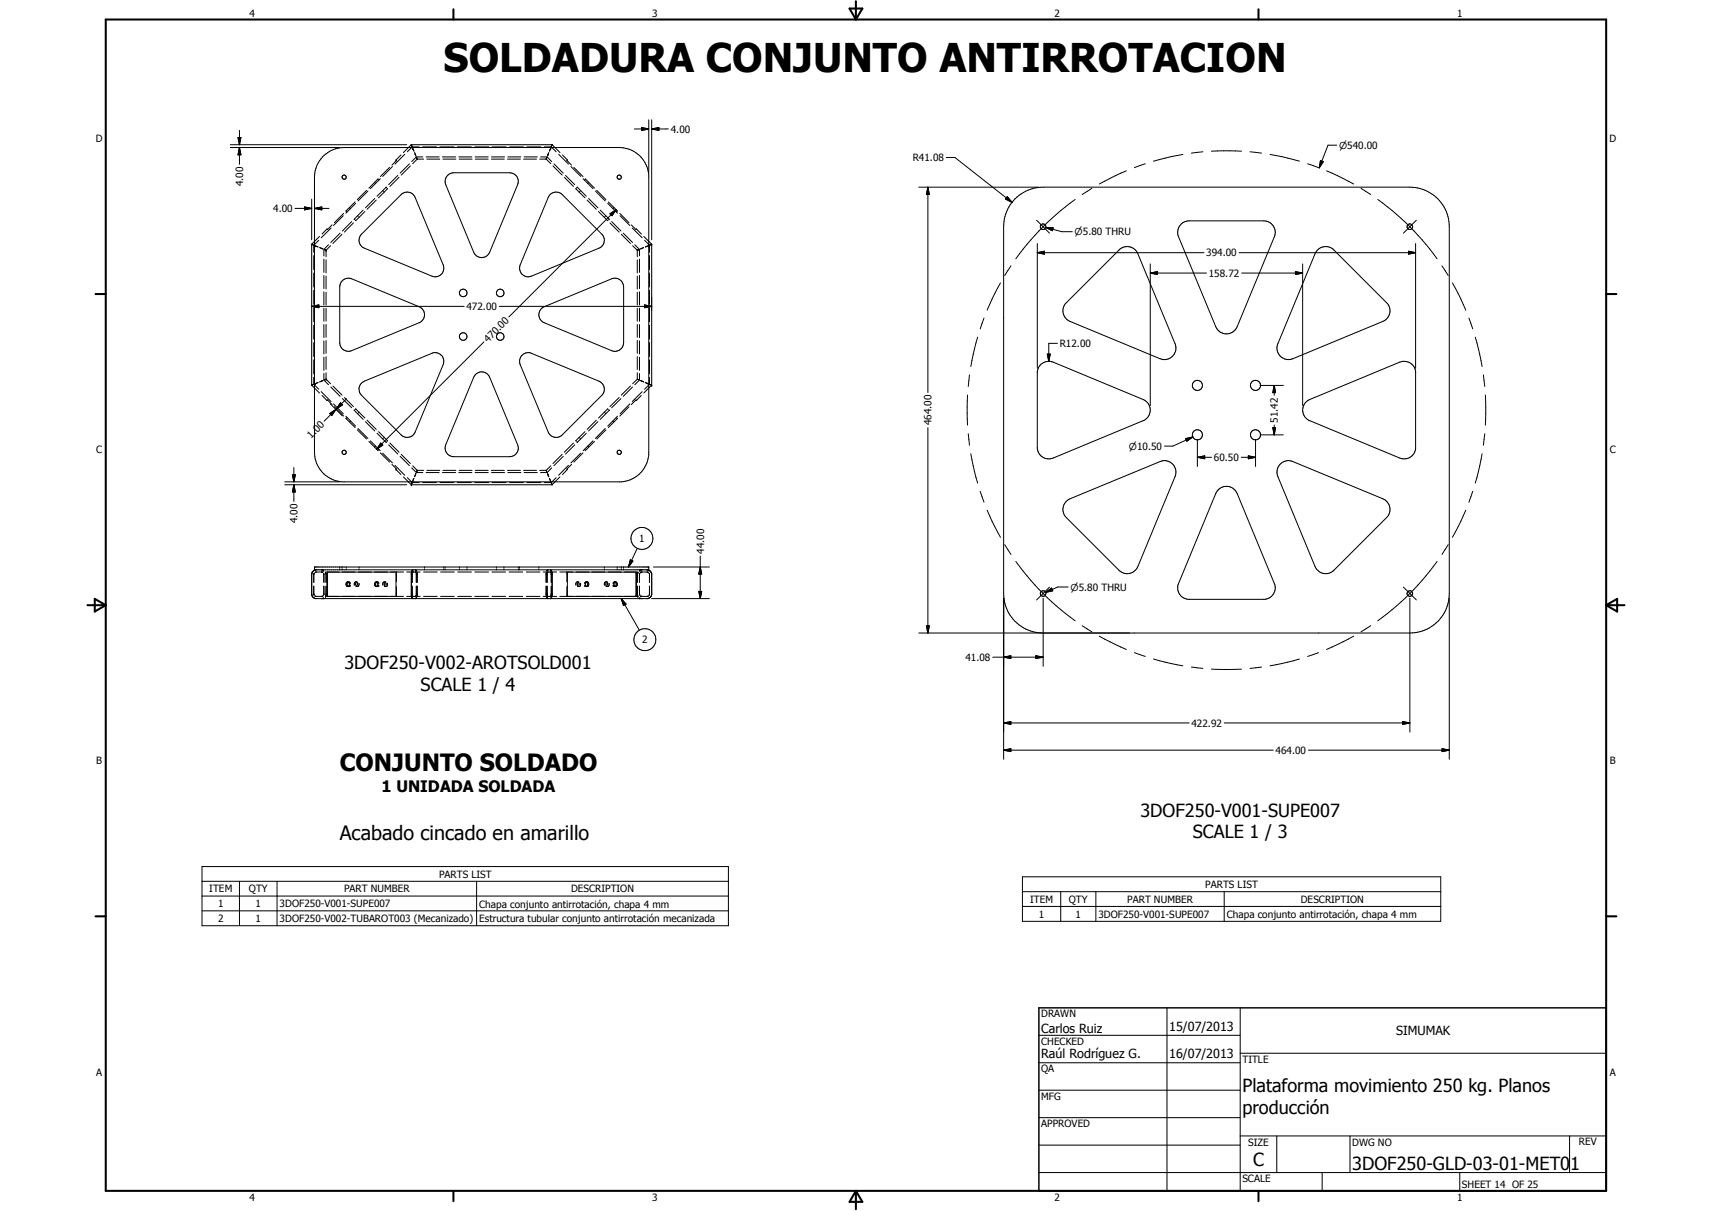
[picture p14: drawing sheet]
<svg xmlns="http://www.w3.org/2000/svg" width="594mm" height="420mm" viewBox="0 0 594 420" stroke-linecap="round" stroke-linejoin="round" font-family="sans-serif">
<defs><g id="words">
<text font-size="13.7" x="153.9" y="24.8">SOLDADURA CONJUNTO ANTIRROTACION</text>
<text font-size="8.2" x="117.9" y="267.5">CONJUNTO SOLDADO</text>
<text font-size="6.9" x="117.9" y="291.3">Acabado cincado en amarillo</text>
<g font-size="6.3">
<text x="119.5" y="232.1">3DOF250-V002-AROTSOLD001</text>
<text x="146" y="239.6">SCALE 1 / 4</text>
<text x="395.7" y="283.4">3DOF250-V001-SUPE007</text>
<text x="413.9" y="290.9">SCALE 1 / 3</text>
<text x="431.1" y="378.8">Plataforma movimiento 250 kg. Planos</text>
<text x="431.1" y="386.4">producción</text>
<text x="434.8" y="404.7">C</text>
<text x="469.2" y="406">3DOF250-GLD-03-01-MET01</text>
</g>
<text font-size="5.5" x="132.4" y="274.9">1 UNIDADA SOLDADA</text>
<g font-size="4.4">
<text x="361.3" y="358.4">Carlos Ruiz</text>
<text x="405.7" y="357.7">15/07/2013</text>
<text x="484.5" y="359.1">SIMUMAK</text>
<text x="361.3" y="367.1">Raúl Rodríguez G.</text>
<text x="405.7" y="367.2">16/07/2013</text>
</g>
<g font-size="3.5">
<text x="86.6" y="5.8">4</text>
<text x="226.3" y="5.8">3</text>
<text x="365.9" y="5.8">2</text>
<text x="505.6" y="5.8">1</text>
<text x="232.8" y="46.1">4.00</text>
<text x="33.3" y="49.4">D</text>
<text x="558.5" y="49.4">D</text>
<text x="316.7" y="56">R41.08</text>
<text x="84.4" y="64.6" transform="rotate(-90 84.4 64.6)">4.00</text>
<text x="94.8" y="73.6">4.00</text>
<text x="418.6" y="89">394.00</text>
<text x="419.5" y="96.1">158.72</text>
<text x="161.9" y="107.6">472.00</text>
<text x="169.5" y="119" transform="rotate(-45 169.5 119)">470.00</text>
<text x="367.7" y="120.4">R12.00</text>
<text x="323.2" y="147.6" transform="rotate(-90 323.2 147.6)">464.00</text>
<text x="443.4" y="146.6" transform="rotate(-90 443.4 146.6)">51.42</text>
<text x="108" y="152.4" transform="rotate(-45 108 152.4)">1.00</text>
<text x="33.4" y="157.3">C</text>
<text x="421.3" y="159.9">60.50</text>
<text x="558.6" y="157.3">C</text>
<text x="103.2" y="181.6" transform="rotate(-90 103.2 181.6)">4.00</text>
<text x="221.8" y="188.1">1</text>
<text x="244.3" y="192.2" transform="rotate(-90 244.3 192.2)">44.00</text>
<text x="222.8" y="223.2">2</text>
<text x="335" y="229.3">41.08</text>
<text x="413.5" y="252.1">422.92</text>
<text x="442.6" y="261.5">464.00</text>
<text x="33.4" y="265.2">B</text>
<text x="558.6" y="265.2">B</text>
<text x="152.4" y="304.5">PARTS LIST</text>
<text x="72.6" y="309.6">ITEM</text>
<text x="86.4" y="309.6">QTY</text>
<text x="119.4" y="309.6">PART NUMBER</text>
<text x="198.2" y="309.6">DESCRIPTION</text>
<text x="418.2" y="308.1">PARTS LIST</text>
<text x="75.7" y="314.7">1</text>
<text x="88.7" y="314.7">1</text>
<text x="97" y="314.8">3DOF250-V001-SUPE007</text>
<text x="166.3" y="314.9">Chapa conjunto antirrotación, chapa 4 mm</text>
<text x="357.5" y="313.2">ITEM</text>
<text x="370.9" y="313.2">QTY</text>
<text x="391.1" y="313.2">PART NUMBER</text>
<text x="451.4" y="313.2">DESCRIPTION</text>
<text x="75.7" y="319.9">2</text>
<text x="88.7" y="319.9">1</text>
<text x="97" y="320">3DOF250-V002-TUBAROT003 (Mecanizado)</text>
<text x="166.3" y="320">Estructura tubular conjunto antirrotación mecanizada</text>
<text x="360.5" y="318.3">1</text>
<text x="373.2" y="318.3">1</text>
<text x="381.2" y="318.3">3DOF250-V001-SUPE007</text>
<text x="425.7" y="318.5">Chapa conjunto antirrotación, chapa 4 mm</text>
<text x="361.3" y="353">DRAWN</text>
<text x="361.3" y="362.5">CHECKED</text>
<text x="431.1" y="368.7">TITLE</text>
<text x="33.4" y="373.2">A</text>
<text x="361.3" y="372.1">QA</text>
<text x="558.6" y="373.2">A</text>
<text x="361.3" y="381.6">MFG</text>
<text x="361.3" y="391.1">APPROVED</text>
<text x="433.1" y="397.5">SIZE</text>
<text x="469.2" y="397.5">DWG NO</text>
<text x="547.9" y="397.4">REV</text>
<text x="431.1" y="410.2">SCALE</text>
<text x="507.3" y="412.3">SHEET 14 OF 25</text>
<text x="86.6" y="416.7">4</text>
<text x="226.3" y="416.7">3</text>
<text x="365.9" y="416.7">2</text>
<text x="505.6" y="416.7">1</text>
</g>
<g font-size="3.3">
<text x="464.7" y="51.6">n540.00</text>
<text x="372.9" y="81.7">n5.80 THRU</text>
<text x="391.7" y="156">n10.50</text>
<text x="371.5" y="204.9">n5.80 THRU</text>
</g>
</g></defs>
<g fill="none" stroke="#000" stroke-width=".35">
<path d="M79.9 51.2h37.9M79.9 50.2h61.2M82.6 47.7h1l-.5 2.5zM83.1 51.2l.5 2.5h-1zM83.1 45.2v5M83.1 51.2v5.8M111.9 54.5a10.3 10.3 0 0 1 7.5-3.3h95.5a10.3 10.3 0 0 1 10.2 9.5v97a10.3 10.3 0 0 1-9.5 9.5h-96.9a10.3 10.3 0 0 1-9.6-10.3v-95.4a10.4 10.4 0 0 1 2.8-7zM135.2 58.1l-3.2 3.2M136.2 57.8l-3.4 3.4M137.4 55.5h.1M137.5 55.6l-1.5 1.7M139.1 53.8l-1.7 1.7"/>
<path d="M140.5 53.5l-3.4 3.4M142.1 56.9l-3.3 3.2M142.4 57.6l-3.2 3.1M142.7 50.2l-2.7 2.7M142.7 50.2l.3 .8M142.7 50.2h48.9l2.7 2.7M143 51l-1.7 1.7M143 51l.2 .4M143 51h2.5M143.3 51.6l.3 .8M143.9 53l.4 1.1M144.6 54.7l.2 .5"/>
<path d="M144.8 55.2l-1.6 1.6M144.8 55.2h2.2M146.6 51h4.9M146.7 54.4h-2.2l-1.6 1.6M147.9 54.4h4.5M148.1 55.2h4.5M152.7 51h4.8M153.5 54.4h4.6M153.7 55.2h4.5M158.7 51h4.8M159.2 54.4h4.5M159.3 55.2h4.5"/>
<path d="M164.8 51h4.8M164.9 54.4h4.5M164.9 55.2h4.5M170.5 55.2h4.5M170.6 54.4h4.5M170.8 51h4.8M176.1 55.2h4.5M176.2 54.4h4.6M176.8 51h4.8M181.7 55.2h4.5M181.9 54.4h4.5M182.8 51h4.9"/>
<path d="M187.3 55.2h2.2M187.6 54.4h2.3l1.5 1.6M188.9 51h2.4M189.5 55.2h.1M189.5 55.2l1.6 1.6M189.7 54.7l-.2 .5M190.4 53l-.4 1.1M191 51.6l-.3 .8M191.3 51l-.2 .4M191.3 51l1.7 1.7M191.6 50.2l-.3 .8M191.9 57.6l3.2 3.1"/>
<path d="M192.2 56.9l3.2 3.2M193.8 53.5l3.5 3.4M195.2 53.8l1.7 1.7M196.8 55.6l1.5 1.7M196.8 55.5h.1M196.9 55.5h.1M198.1 57.8l3.4 3.4M199.1 58.1l3.2 3.2M220.1 44.7h5M222.7 44.2l2.4 .5-2.4 .6zM225.1 41.6v18.3M226.1 44.7l2.5-.5v1.1z"/>
<path d="M226.1 41.6v41.6M226.1 44.7h5.8M328.4 54.7h3l19.8 15.5M390.9 59.3l-9.4 4.5M397.4 56.8l-3.7 1.4M410.5 53.6l-10.2 2.3M417.4 52.7l-4 .4M420.4 52.5h10.4M433.8 52.7l4 .4M440.7 53.6l10.2 2.3M453.8 56.8l3.7 1.4M458.2 55.8l1 .3-1.4 2.2z"/>
<path d="M460.3 59.3l9.4 4.5M463.9 50.4h-3.1l-3 7.9M102.4 72.3h5.8M105.7 71.8l2.5 .5-2.5 .5zM108.2 69.1v14.1M109.1 72.3l2.6-.5v1zM109.1 72.3h5.1M113.4 79.5h.1M113.4 79.5l-1.6 1.7M113.5 79.5h.1M114.9 79.1l-3.4 3.4M115.2 78l-1.6 1.6"/>
<path d="M119.1 74.8l-3.4 3.4M119.2 74l-3.2 3.3M120.1 73.2l.1 .1M120.3 73.4l.1 .1M121.2 72l.2 .1M121.5 72.3l.1 .1M122 76.9l-3.2 3.2M122.6 77.3l-3.1 3.2M122.9 76l.2 .2M123.2 70.1l-3.2 3.1M123.3 76.4l.1 .1M123.4 70.6l-3.4 3.4"/>
<path d="M124.1 74.8l.1 .3M124.5 75.2l.1 .2M126 72.9l-3.2 3.2M126.6 73.4l-3.2 3.2M127.2 66l-3.2 3.3M127.7 66.3l-3.5 3.4M130 63.3l.1 .1M130 68.9l-3.2 3.2M130.2 63.5l.1 .1M130.5 69.4l-3.1 3.2M131.1 62.1l.2 .1M131.2 62.1l-3.2 3.2"/>
<path d="M131.4 62.4l.1 .1M131.9 62l-3.4 3.4M132.8 66.1l.2 .2M133.1 66.5l.2 .2M134 64.9l.1 .3M134.1 64.9l-3.3 3.2M134.3 65.3l.2 .2-3.1 3.1M138 60.9l-3.1 3.2M138.5 61.5l-3.2 3.2M155.2 61l1-.8 1.3-.3h19.3a2.96 2.96 0 0 1 2.8 4.2l-9.7 23.4a2.99 2.99 0 0 1-2.8 1.9 2.99 2.99 0 0 1-2.7-1.9l-9.7-23.4a3 3 0 0 1 .5-3.1zM190.9 67.5a3.1 3.1 0 0 1 3.9-.3l14.3 14.3a3 3 0 0 1-1.3 4.6l-23.4 9.7a3 3 0 0 1-3.2-.7 3 3 0 0 1-.7-3.2l9.7-23.4zM195.8 61.5l3.2 3.2"/>
<path d="M196.3 60.9l3.1 3.2M200 65.3l-.2 .2 3.2 3.1M200.3 64.9l3.1 3.2M200.3 64.9l-.2 .3M201.2 66.5l-.3 .2M201.5 66.1l-.2 .2M202.3 62l3.5 3.4M202.9 62.4l-.1 .1M203.1 62.1l3.2 3.2M203.2 62.1l-.1 .1M203.7 69.4l3.2 3.2M204.1 63.5l-.1 .1"/>
<path d="M204.3 68.9l3.2 3.2M204.3 63.3l-.1 .1M206.6 66.3l3.4 3.4M207.1 66l3.2 3.3M207.7 73.4l3.2 3.2M208.3 72.9l3.2 3.2M209.9 75.2l-.2 .2M210.2 74.8l-.1 .3M210.9 70.6l3.4 3.4M211 76.4l-.1 .1M211.1 70.1l3.2 3.1M211.4 76l-.2 .2"/>
<path d="M211.7 74.2l2.1-1.4-1.4 2zM211.7 77.3l3.1 3.2M212.3 76.9l3.2 3.2M212.8 72.3l-.1 .1M213.1 72l-.2 .1M213.8 72.8l-37.2 37.2M214 73.4l-.1 .1M214.2 73.2l-.1 .1M215.1 74l3.2 3.3M215.2 74.8l3.4 3.4M219.1 78l1.6 1.6M219.4 79.1l3.4 3.4"/>
<path d="M220.8 79.5h.1M220.8 79.5l1.7 1.7M318.8 64.9h41.6M322 64.9l.5 2.5h-1zM322 64.9v71.3M349.5 68.2l1.7 2-2.3-1.2zM359.7 76.4l4.5 4.5M362.9 78.9l2.6 .1-.3 1.1zM362.9 78.9l5.6 1.5h3.6M373.1 69.2a89.4 89.4 0 0 0-20.6 20.6M378.9 65.4l-3.4 2.1M409.9 77.6l1.3-.7 1.5-.3h25.8a4 4 0 0 1 3.7 5.6l-12.9 31.2a4 4 0 0 1-3.7 2.5 4 4 0 0 1-3.7-2.5l-12.9-31.2a4.1 4.1 0 0 1 .9-4.6z"/>
<path d="M472.3 65.4l3.3 2.1M478.1 69.2a89 89 0 0 1 20.6 20.6M491.5 76.4l-4.5 4.5M108.2 84.8h.1M108.2 84.8v48.8M108.2 84.8l1.2 .5M108.9 88.7v4.8M108.9 94.7v4.9M109.6 85.3l.8 .4M110.6 83.4l-1.7 1.7v2.4M110.9 82l-2.7 2.8M110.9 85.9l1.1 .5"/>
<path d="M112.4 89.9v4.6M112.4 95.6v4.5M112.6 86.6l.6 .2M113.2 86.8v2.3M113.2 90.2v4.5M113.2 95.8v4.4M114 84.9l-1.6 1.6v2.3M114.7 85.3l-1.5 1.5M118 80.9l-3.2 3.2M118.7 81.3l-3.2 3.2M118.9 97.3a3 3 0 0 1 3.1-.6l23.5 9.7a2.99 2.99 0 0 1 1.8 2.8 2.99 2.99 0 0 1-1.8 2.8l-23.5 9.7a2.99 2.99 0 0 1-4.1-2.8v-19.4l.2-1.2zM125.5 81.2l14-14a3 3 0 0 1 4.6 1.3l9.7 23.4a3 3 0 0 1-.7 3.2 3 3 0 0 1-3.2 .7l-23.5-9.7a2.97 2.97 0 0 1-.9-4.9z"/>
<path d="M215.6 81.3l3.2 3.2M216.3 80.9l3.2 3.2M219.5 85.3l1.6 1.5M220.3 84.9l1.6 1.6v2.3M221.1 86.8v2.3M221.1 90.2v4.5M221.1 95.8v4.4M221.7 86.6l-.6 .2M221.9 89.9v4.6M221.9 95.6v4.5M223.3 85.9l-1.1 .5M223.4 82l2.7 2.8"/>
<path d="M223.7 83.4l1.7 1.7M224.7 85.3l-.8 .4M225.4 85.1v2.4M225.4 88.7v4.8M225.4 94.7v4.9M225.4 85.1l-.4 .2M226.1 84.8v48.8M226.1 84.8l-.7 .3M347.2 98.2l-4.6 9.4M350.8 92.2l-2.1 3.4M360 87.7l2.4-.5v1zM360 84.5v43.3"/>
<path d="M360 87.7h57.8M388.7 86.4a4 4 0 0 1 6.1 1.6l12.9 31.3a4 4 0 0 1-.8 4.3 4 4 0 0 1-4.4 .9l-31.2-13a4 4 0 0 1-1.6-6.1zM399.2 94.7l2.5-.5v1zM399.2 94.7h19.5M399.2 91.6v49.1M430 87.7h61.2M430.9 94.7h21.1M449.5 94.2l2.5 .5-2.5 .5zM452 91.6v49.1M457.1 86.8a4 4 0 0 1 5.4-.4l19 19a4 4 0 0 1-1.6 6.1l-31.3 13a4 4 0 0 1-4.3-.9 4 4 0 0 1-.9-4.3l12.9-31.3zM488.8 87.2l2.4 .5-2.4 .5zM491.2 84.5v43.3"/>
<path d="M500.4 92.2l2.1 3.4M504 98.2l4.6 9.4M108.2 106.3l2.5-.5v1zM108.2 106.3h52.9M108.9 100.8v4.8M108.9 106.8v4.8M108.9 112.8v4.8M108.9 118.9v4.8M112.4 101.3v4.5M112.4 106.9v4.6M112.4 112.6v4.5M112.4 118.3v4.5"/>
<path d="M113.2 101.4v4.4M113.2 107v4.4M113.2 112.6v4.4M113.2 118.2v4.4M167.9 118.6l-37.2 37.2M173.3 106.3h52.8M187.8 107.1l1-.7 23.5-9.7a3 3 0 0 1 4.1 2.8v19.4a2.99 2.99 0 0 1-4.1 2.8l-23.5-9.7a3 3 0 0 1-1-4.9zM221.1 101.4v4.4M221.1 107v4.4M221.1 112.6v4.4M221.1 118.2v4.4M221.9 101.3v4.5"/>
<path d="M221.9 106.9v4.6M221.9 112.6v4.5M221.9 118.3v4.5M223.6 105.8l2.5 .5-2.5 .5zM225.4 100.8v4.8M225.4 106.8v4.8M225.4 112.8v4.8M225.4 118.9v4.8M339.3 117l-2.4 10.2M341.5 110.4l-1.4 3.7M366.9 119.1h-3v6.2M509.7 110.4l1.3 3.7"/>
<path d="M511.9 117l2.4 10.2M108.2 133.6h.1M108.2 133.6l2.7 2.8M108.9 124.9v4.8M108.9 130.9v2.4M108.9 133.3l1.7 1.7M108.9 133.3l-.7 .3M109.4 133.1l-.5 .2M110.4 132.7l-.8 .4M111.5 135.9l3.4 3.4M111.8 137.2l1.6 1.7M112 132l-1.1 .5"/>
<path d="M112.4 124v4.5M112.4 129.6v2.3l1.6 1.6M113.2 123.7v4.5M113.2 129.3v2.3M113.2 131.6l-.6 .2M113.2 131.6l1.5 1.5M113.4 138.9h.1M113.5 138.9h.1M113.6 138.8l1.6 1.6M114.8 134.3l3.2 3.2M115.5 133.9l3.2 3.2M118.1 139.7l.8 .8-2.2 1.4z"/>
<path d="M118.8 138.3l3.2 3.2M119.5 137.9l3.1 3.2M120.3 138.3l-3.6 3.6M125.4 133l1-.8 23.5-9.6a3 3 0 0 1 3.2 .6 3 3 0 0 1 .7 3.3l-9.7 23.4a2.99 2.99 0 0 1-4.9 1l-13.7-13.7a3 3 0 0 1-.1-4.2zM164.8 130.2a2.98 2.98 0 0 1 5.1 .7l9.7 23.4a2.99 2.99 0 0 1-2.8 4.2h-19.3a3 3 0 0 1-2.8-4.2zM181 123.4a2.98 2.98 0 0 1 3.4-.8l23.4 9.6a3 3 0 0 1 1 5l-14 14a3 3 0 0 1-4.6-1.3l-9.7-23.4-.2-1.6zM214.8 137.9l-3.1 3.2M215.5 138.3l-3.2 3.2M218.8 133.9l-3.2 3.2M219.5 134.3l-3.2 3.2M220.7 138.8h.1M220.7 138.8l-1.6 1.6"/>
<path d="M221.1 131.6l-1.6 1.5M221.1 131.6l.6 .2M221.1 123.7v4.5M221.1 129.3v2.3M221.9 129.6v2.3l-1.6 1.6M221.9 124v4.5M222.2 132l1.1 .5M222.5 137.2l-1.7 1.7M222.8 135.9l-3.4 3.4M223.9 132.7l.8 .4M225 133.1l.4 .2M225.4 133.3l-1.7 1.7"/>
<path d="M225.4 133.3l.7 .3M225.4 124.9v4.8M225.4 130.9v2.4M226.1 133.6l-2.7 2.8M335.7 137.1v10.4M336.4 130.1l-.4 4M361 126.7a4.1 4.1 0 0 1 4.5-1.1l31.2 13a4 4 0 0 1 2.4 3.7 4 4 0 0 1-2.4 3.7l-31.2 12.9a4 4 0 0 1-5.5-3.2v-26.8l.4-1.4zM363.4 122.9h1l-.5 2.4zM437.3 133.7h8M442.2 133.7l.4 2.5h-.9zM442.2 133.7v3.5M453 139.7l1.5-1.1 31.2-13a4 4 0 0 1 5.5 3.3v26.8a4 4 0 0 1-5.5 3.2l-31.2-12.9a4 4 0 0 1-1.5-6.3z"/>
<path d="M514.8 130.1l.4 4M515.4 137.1v10.4M114.4 143.5l2.2-1.5-1.5 2.1zM114.6 140.1l4.2 4.2M115.7 140.1l3.4 3.5M116 141.1l3.2 3.3M116.6 142l-4.1 4.1M120 145.2l3.2 3.1M120 144.4l3.4 3.4M120.2 145.1l-.1 .1M120.4 144.9h-.1M121.4 146.3h-.2"/>
<path d="M121.6 146l-.1 .1M122.8 142.3l3.2 3.2M123.1 142.2l-.2 .2M123.3 142l.1-.1 3.2 3.1M124 149.1l3.2 3.2M124.2 148.7l3.5 3.4M124.2 143.4l-.1 .2M124.6 143l-.1 .2M126.8 146.3l3.2 3.2M127.4 145.8l3.1 3.2M128 153.2l3.2 3.1M128.5 153l3.4 3.4"/>
<path d="M130.1 155l-.1 .1M130.3 154.7l-.1 .2M130.8 150.3l3.3 3.2M131.3 156.2l-.2 .1M131.4 149.8l3.1 3.1-.2 .2M131.5 155.9l-.1 .1M132 157.1l3.2 3.2M132.1 153.7l.7 .7-2.1 1.4zM132.8 157.2l3.4 3.4M133 152.1l-.2 .2M133.3 151.8l-.2 .1M134.1 153.3l-.1 .2"/>
<path d="M134.9 154.3l3.1 3.2M135.3 153.7l3.2 3.2M138.8 158.3l3.3 3.2M139.2 157.6l3.2 3.2M195.1 157.6l-3.2 3.2M195.4 158.3l-3.2 3.2M199 153.7l-3.2 3.2M199.4 154.3l-3.1 3.2M200.1 153.3l.2 .2M200.9 151.8l.3 .1M201.3 152.1l.2 .2M201.5 157.2l-3.4 3.4"/>
<path d="M202.3 157.1l-3.2 3.2M202.8 155.9l.1 .1M203 149.8l-3.2 3.1 .2 .2M203.1 156.2l.1 .1M203.4 150.3l-3.1 3.2M204 154.7l.1 .2M204.2 155l.1 .1M205.8 153l-3.5 3.4M206.3 153.2l-3.2 3.1M206.9 145.8l-3.2 3.2M207.5 146.3l-3.2 3.2M209.7 143l.2 .2"/>
<path d="M210 148.7l-3.4 3.4M210.1 143.4l.1 .2M210.3 149.1l-3.2 3.2M211 142l-.1-.1-3.2 3.1M211.2 142.2l.2 .2M211.5 142.3l-3.2 3.2M212.7 146l.1 .1M212.9 146.3h.2M213.9 144.9h.1M214.1 145.1l.1 .1M214.3 145.2l-3.2 3.1M214.3 144.4l-3.4 3.4"/>
<path d="M218.3 141.1l-3.2 3.3M218.6 140.1l-3.4 3.5M322 148.4v71.2M336 150.5l.4 4M336.9 157.4l2.4 10.2M411.4 152.2l2.5-.6-2 1.5zM413.9 151.6l-6.9 3.2h-2.9M415.5 158.7l2.5-.5v1zM415.5 158.7h4.9M415.5 152.4v9.4M430.7 158.7h5M433.2 158.2l2.5 .5-2.5 .5z"/>
<path d="M435.7 152.4v9.4M437.3 150.9h8M441.7 148.4h.9l-.4 2.5zM442.2 147.4v3.5M514.3 157.4l-2.4 10.2M515.2 150.5l-.4 4M98.8 167.2h19M98.8 168.2h42.3M101.5 164.7h1l-.5 2.5zM102 168.2l.5 2.5h-1zM102 162.2v5M102 168.2v5.8"/>
<path d="M136 161.1l1.5 1.7M137.1 161.5l3.4 3.4M137.4 162.9l1.7 1.7M140 165.5l2.7 2.7M141.3 165.7l1.7 1.7M142.9 162.3l1.6 1.7h2.2M143 167.4l-.3 .8M143 167.4h2.5M143.2 161.6l1.6 1.6M143.2 167l-.2 .4M143.6 166l-.3 .8M144.3 164.3l-.4 1.1"/>
<path d="M144.8 163.2l-.2 .5M144.8 163.2h2.2M146.6 167.4h4.9M147.9 164h4.5M148.1 163.2h4.5M152.7 167.4h4.8M153.5 164h4.6M153.7 163.2h4.5M158.7 167.4h4.8M159.2 164h4.5M159.3 163.2h4.5M164.8 167.4h4.8"/>
<path d="M164.9 164h4.5M164.9 163.2h4.5M170.5 163.2h4.5M170.6 164h4.5M170.8 167.4h4.8M176.1 163.2h4.5M176.2 164h4.6M176.8 167.4h4.8M181.7 163.2h4.5M181.9 164h4.5M182.8 167.4h4.9M187.3 163.2h2.2"/>
<path d="M188.9 167.4h2.4M189.5 163.2l.2 .5M190 164.3l.4 1.1M190.7 166l.3 .8M191.1 167l.2 .4M191.1 161.6l-1.6 1.6M191.3 167.4l.3 .8M191.4 162.3l-1.5 1.7h-2.3M193 165.7l-1.7 1.7M194.3 165.5l-2.7 2.7h-48.9M196.7 162.7l.1 .1M196.8 162.9l-1.6 1.7"/>
<path d="M197.3 161.5l-3.5 3.4M198.3 161.1l-1.6 1.6M340.1 170.5l1.4 3.7M342.6 177l4.6 9.4M369.8 174.2l1.5-1.1 31.2-13a4 4 0 0 1 4.4 .9 4 4 0 0 1 .8 4.4l-12.9 31.2a4 4 0 0 1-6.5 1.3l-18.3-18.3a3.9 3.9 0 0 1-.2-5.4zM422.6 170.1a4 4 0 0 1 6.7 1.1l12.9 31.2a4 4 0 0 1-3.2 5.5h-26.8a4 4 0 0 1-3.2-5.5l12.9-31.2zM444.3 161a4 4 0 0 1 4.3-.9l31.3 13a4 4 0 0 1 1.3 6.5l-18.3 18.3a4 4 0 0 1-6.6-1.3l-12.9-31.2a3.9 3.9 0 0 1 .9-4.4zM508.6 177l-4.6 9.4M511 170.5l-1.3 3.7M109 198.9l-.1 3.2M109.1 196.7h116v1h-116zM109.8 197.7a1.65 1.65 0 0 0-1.6 1.6v7.3l.3 .5 1 .6h115.3l1-.6 .3-.8v-7.2l-.6-1-1-.4"/>
<path d="M111.5 198.5h.4M111.5 197.7l.8 .2M111.9 198.5v.1M112 198.5l-2.7 .1M112.3 198.9l.1 3.2M112.9 198.5l.3 .6v3M113.2 198.5h26.8M113.7 198.5v8.4l-.3-.9v-6.7zM117.9 196.7v.3M117.9 197.4v.3M118.7 196.7v.3M118.7 197.4v.3"/>
<path d="M120.1 196.7v.3M120.1 197.4v.3M124.6 196.7v.3M124.6 197.4v.3M141.1 198.5h4.7M143 199v3.1M143.2 198.6v.1M143.4 197.7l-.4 .2-.3 .9v7.8l.6 1.1M143.4 198.5l-.2 .1M144.1 198.5l.2 .2M144.1 197.7l.5 .4M144.4 199l.1 3.1"/>
<path d="M144.7 198.7l.1 3.4M147 198.5h4.7M147.3 196.7v.3M147.3 197.4v.3M152.9 198.5h4.7M154 196.7v.3M154 197.4v.3M154.5 196.7v.3M154.5 197.4v.3M158.8 198.5h4.8M159.4 196.7v.3M159.4 197.4v.3"/>
<path d="M162 196.7v.3M162 197.4v.3M164.8 198.5h4.7M170.7 198.5h4.8M172.2 196.7v.3M172.2 197.4v.3M174.9 196.7v.3M174.9 197.4v.3M176.7 198.5h4.7M179.9 196.7v.3M179.9 197.4v.3M180.3 196.7v.3"/>
<path d="M180.3 197.4v.3M182.6 198.5h4.8M187 196.7v.3M187 197.4v.3M188.5 198.5h4.7M189.6 198.7l-.1 3.4M189.9 199v3.1M190 198.6v.1M190.2 198.5l-.2 .1M190.2 197.7l-.4 .4M190.9 197.7l.4 .4 .3 1.2v6.7l-.2 1.1-.4 .6M190.9 198.5l.3 .2"/>
<path d="M191.3 199v3.1M194.3 198.5h26.8M209.7 196.7v.3M209.7 197.4v.3M214.2 196.7v.3M214.2 197.4v.3M215.6 196.7v.3M215.6 197.4v.3M216.4 196.7v.3M216.4 197.4v.3M218.7 194.2l.9 .4-1.5 2.1zM220.7 198.5v8.4z"/>
<path d="M221.1 190.2l-3 6.5M221.4 198.5l-.3 3.6M222 198.9l-.1 3.2M222.2 198.5l2.8 .1M222.8 198.5l-.5 .1M222.8 197.7l-.9 .2M225.2 198.9l.2 3.2M226.7 196.7h19.5M243 196.7l.5 2.5h-1zM243 192.9v14.8M348.7 189l2.1 3.4M352.5 194.8l5.2 6.6 4.3 4.5"/>
<path d="M498.7 194.8a89.4 89.4 0 0 1-20.6 20.6M502.5 189l-2.1 3.4M108.9 203.4l.1 3.1M109.3 206.8l2.7 .1M111.9 206.8l-.2 .1M112.3 207.5l-.5 .2M112.4 203.4l-.1 3.1M113.2 206.9h26.8M113.2 203.4v2.9l-.3 .6M120.6 201.9a.89 .89 0 0 0-.5 .8 .89 .89 0 0 0 .4 .8h.8l.2-.4M120.6 201.9h.2M120.7 202a.74 .74 0 0 1 .6 .7 .74 .74 0 0 1-.6 .7l-.3-.5z"/>
<path d="M120.9 201.9l.6 .4M121 201.9h-.2M123.5 203.5h.2M123.5 202.4l.1 .9a.66 .66 0 0 0 .9-.1 .66 .66 0 0 0 0-.8M123.5 201.9h.2M123.5 201.9l.6 .6-.1 .6M123.5 201.9l-.4 .2-.1 1M123.9 201.9h.1M130.5 201.9a.89 .89 0 0 0-.5 .8 .89 .89 0 0 0 .4 .8h.8l.2-.4M130.5 201.9h.2M130.6 202a.75 .75 0 0 1 .5 .7 .75 .75 0 0 1-.5 .7l-.3-.5zM130.8 201.9l.6 .4"/>
<path d="M130.9 201.9h-.2M133.4 203.5h.2M133.4 201.9h.2M133.4 201.9l.6 .6-.1 .6M133.4 201.9a.84 .84 0 0 0-.5 1.2M133.4 202.4v.7l.4 .4M133.7 201.9h.2M134.4 202.4v.9l-.7 .2M137.6 201.8v-3.3v8.4v-3.4M141.1 206.9h4.7M143 203.4v3M143.2 206.8l.1 .1"/>
<path d="M144.3 206.8l-.1 .1M144.5 203.4l-.1 3M144.6 207.3l-.4 .4M144.8 203.4l-.1 3.3M147 206.9h4.7M152.9 206.9h4.7M158.8 206.9h4.8M164.8 206.9h4.7M170.7 206.9h4.8M176.7 206.9h4.7M182.6 206.9h4.8M188.5 206.9h4.7"/>
<path d="M189.5 203.4l.1 3.2M189.6 206.6v.1M189.8 207.3l.3 .4M189.9 203.4v3M190 206.8l.1 .1M191 206.9h.1M191.2 206.8l-.2 .1M191.3 203.4v3M194.3 206.9h26.8M196.7 201.8v-3.3v8.4v-3.4M200.4 203.5h.2M200.4 202.4v.7l.3 .4 .6-.2 .1-.9"/>
<path d="M200.4 201.9h.2M200.4 201.9l-.6 .6 .1 .6M200.4 201.9l.5 .4v.8M200.7 201.9h.2M203.4 201.9h.2M203.4 202a.75 .75 0 0 1 .6 .7 .75 .75 0 0 1-.6 .7l-.2-.7zM203.5 201.9l-.6 .4M203.6 201.9h.1M203.7 201.9a.89 .89 0 0 1 .6 .8 .89 .89 0 0 1-.4 .8h-.8l-.2-.4M203.7 201.9h-.1M210.3 201.9l-.5 .4v.8M210.3 203.5h.2"/>
<path d="M210.3 202.4v.7l.3 .4 .6-.2 .1-.9M210.3 201.9h.2M210.3 201.9l.6 .6-.1 .6M210.6 201.9h.2M213.3 201.9a.92 .92 0 0 1 .1 1.6M213.4 201.9l-.6 .4M213.5 201.9h.1M213.6 201.9a.89 .89 0 0 1 .6 .8 .89 .89 0 0 1-.4 .8h-.8l-.2-.4M213.6 201.9a.87 .87 0 0 0-.6 .7 .87 .87 0 0 0 .5 .9M215.6 207.7l1.6 1.9-.8 .5zM215.6 207.7l6.3 11M221.1 203.4l.3 3.5"/>
<path d="M221.9 203.4l.1 3.1M221.9 207.5l.6 .2M222.3 206.8l.3 .1M225 206.8l-2.8 .1M225.4 203.4l-.2 3.1M226.1 207.7h20.1M242.5 205.2h1l-.5 2.5zM318.8 219.6h170.4a13.7 13.7 0 0 0 13.7-13.7v-127.2a13.7 13.7 0 0 0-13.7-13.8h-127.2a13.7 13.7 0 0 0-13.7 13.8v127.2a13.7 13.7 0 0 0 13.7 13.7M321.5 217.1h1l-.5 2.5zM348.3 207.5v55.9M362 205.9l-2.3 2.3M362 207.5v23.7"/>
<path d="M362 205.9l4.5 4.3 6.6 5.2M362.8 205.5l2.1-1.5 .4 1zM364.2 203.7l-2.2 2.2M370.7 203.7h-3.7l-4.2 1.8M375.5 217.1l3.4 2.1M475.6 217.1l-3.3 2.1M487 203.7l4.5 4.5M489.2 207.5v46.5M502.9 207.5v55.9M344.5 228h17.5M348.3 228l2.5-.5v1zM359.4 227.5l2.6 .5-2.6 .5z"/>
<path d="M381.5 220.7l9.4 4.6M393.7 226.4l3.7 1.4M400.3 228.6l10.2 2.4M413.4 231.4l4 .5M420.4 232.2h10.4M437.8 231.4l-4 .5M450.9 228.6l-10.2 2.4M457.5 226.4l-3.7 1.4M469.7 220.7l-9.4 4.6M348.3 250.8l2.5-.4v.9zM348.3 250.8h64.4M424.8 250.8h64.4"/>
<path d="M486.7 250.4l2.5 .4-2.5 .5zM500.4 259.8l2.5 .5-2.5 .5zM348.3 260.3l2.5-.5v1zM348.3 260.3h93.5M454 260.3h48.9M70.1 300.7h182.7v20.5h-182.7zM70.1 305.8h182.7M70.1 310.9h182.7M70.1 316h182.7M83.1 305.8v15.4M96.1 305.8v15.4M165.4 305.8v15.4"/>
<path d="M354.8 304.2h145.1v15.5h-145.1zM354.8 309.4h145.1M354.8 314.5h145.1M368.1 309.4v10.3M380.3 309.4v10.3M424.8 309.4v10.3M360.5 359.2h69.9M405 349.7v63.5M430.4 349.7v63.5M360.5 368.7h69.9M360.5 378.2h69.9M430.4 365.4h127"/>
<path d="M360.5 387.8h69.9M360.5 397.3h69.9M430.4 394.1h127M443.1 394.1v12.7M468.5 394.1v12.7M544.7 394.1v12.7M360.5 406.8h196.9M458.8 406.8v6.4M506.6 406.8v6.4"/>
<circle cx="119.4" cy="61.5" r=".73"/>
<circle cx="214.9" cy="61.5" r=".72"/>
<circle cx="361.9" cy="78.6" r=".97"/>
<circle cx="489.2" cy="78.7" r=".97"/>
<circle cx="160.7" cy="116.8" r="1.31"/>
<circle cx="160.7" cy="101.6" r="1.32"/>
<circle cx="173.6" cy="116.8" r="1.31"/>
<circle cx="173.6" cy="101.6" r="1.31"/>
<circle cx="415.5" cy="133.7" r="1.76"/>
<circle cx="435.6" cy="133.7" r="1.75"/>
<circle cx="119.4" cy="156.9" r=".72"/>
<circle cx="214.9" cy="156.9" r=".74"/>
<circle cx="415.5" cy="150.9" r="1.75"/>
<circle cx="435.6" cy="150.8" r="1.75"/>
<circle cx="222.8" cy="186.8" r="3.8"/>
<circle cx="362" cy="205.9" r=".96"/>
<circle cx="489.2" cy="205.9" r=".96"/>
<circle cx="223.8" cy="221.9" r="3.8"/>
</g>
<g fill="#000">
<circle cx="137.4" cy="55.5" r=".18"/>
<circle cx="142.7" cy="50.2" r=".18"/>
<circle cx="143.2" cy="51.4" r=".18"/>
<circle cx="191.1" cy="51.4" r=".18"/>
<circle cx="109.4" cy="85.3" r=".18"/>
<circle cx="113.2" cy="86.8" r=".18"/>
<circle cx="225" cy="85.3" r=".18"/>
<circle cx="226.1" cy="84.8" r=".18"/>
<circle cx="109.4" cy="133.1" r=".18"/>
<circle cx="113.2" cy="131.6" r=".18"/>
<circle cx="225" cy="133.1" r=".18"/>
<circle cx="226.1" cy="133.6" r=".18"/>
<circle cx="137.4" cy="162.9" r=".18"/>
<circle cx="142.7" cy="168.2" r=".18"/>
<circle cx="143.2" cy="167" r=".18"/>
<circle cx="191.1" cy="167" r=".18"/>
<circle cx="112.3" cy="197.9" r=".18"/>
<circle cx="112.9" cy="198.5" r=".18"/>
<circle cx="221.4" cy="198.5" r=".18"/>
<circle cx="221.9" cy="197.9" r=".18"/>
<circle cx="225.1" cy="197.7" r=".18"/>
<circle cx="225.1" cy="196.7" r=".18"/>
<circle cx="112.3" cy="207.5" r=".18"/>
<circle cx="112.9" cy="206.9" r=".18"/>
<circle cx="121.5" cy="203.1" r=".18"/>
<circle cx="121.5" cy="202.3" r=".18"/>
<circle cx="131.4" cy="203.1" r=".18"/>
<circle cx="131.4" cy="202.3" r=".18"/>
<circle cx="143.2" cy="206.8" r=".18"/>
<circle cx="144.6" cy="207.3" r=".18"/>
<circle cx="189.8" cy="207.3" r=".18"/>
<circle cx="190" cy="206.8" r=".18"/>
<circle cx="202.9" cy="203.1" r=".18"/>
<circle cx="202.9" cy="202.3" r=".18"/>
<circle cx="212.8" cy="202.3" r=".18"/>
<circle cx="212.8" cy="203.1" r=".18"/>
<circle cx="221.4" cy="206.9" r=".18"/>
<circle cx="221.9" cy="207.5" r=".18"/>
</g>
<g fill="none" stroke="#000" stroke-width=".71">
<path d="M36.7 6.8h520.7v406.4h-520.7zM157.3 3.2v3.6M294.8 3h4.4l-2.2 3.8zM297 .4v6.4M436.7 3.2v3.6M33.1 102h3.6M557.4 102h3.5M30.3 210h6.4M32.9 207.8l3.8 2.2-3.8 2.2zM557.4 210h6.3M557.4 210l3.8-2.2v4.4zM33.1 317.9h3.6"/>
<path d="M557.4 317.9h3.5M157.3 413.2v3.5M297 413.2v6.3M297 413.2l2.2 3.8h-4.4zM436.7 413.2v3.5"/>
</g>
<path d="M360.5 349.7h196.9v63.5h-196.9z" fill="none" stroke="#000" stroke-width=".51"/>
<g fill="#000">
<path d="M82.6 47.7h1l-.5 2.5zM83.1 51.2l.5 2.5h-1zM222.7 44.2l2.4 .5-2.4 .6zM226.1 44.7l2.5-.5v1.1zM458.2 55.8l1 .3-1.4 2.2zM105.7 71.8l2.5 .5-2.5 .5zM109.1 72.3l2.6-.5v1zM211.7 74.2l2.1-1.4-1.4 2zM322 64.9l.5 2.5h-1zM349.5 68.2l1.7 2-2.3-1.2zM362.9 78.9l2.6 .1-.3 1.1zM360 87.7l2.4-.5v1z"/>
<path d="M399.2 94.7l2.5-.5v1zM449.5 94.2l2.5 .5-2.5 .5zM488.8 87.2l2.4 .5-2.4 .5zM108.2 106.3l2.5-.5v1zM223.6 105.8l2.5 .5-2.5 .5zM118.1 139.7l.8 .8-2.2 1.4zM363.4 122.9h1l-.5 2.4zM442.2 133.7l.4 2.5h-.9zM114.4 143.5l2.2-1.5-1.5 2.1zM132.1 153.7l.7 .7-2.1 1.4zM411.4 152.2l2.5-.6-2 1.5zM415.5 158.7l2.5-.5v1z"/>
<path d="M433.2 158.2l2.5 .5-2.5 .5zM441.7 148.4h.9l-.4 2.5zM101.5 164.7h1l-.5 2.5zM102 168.2l.5 2.5h-1zM218.7 194.2l.9 .4-1.5 2.1zM243 196.7l.5 2.5h-1zM215.6 207.7l1.6 1.9-.8 .5zM242.5 205.2h1l-.5 2.5zM321.5 217.1h1l-.5 2.5zM362.8 205.5l2.1-1.5 .4 1zM348.3 228l2.5-.5v1zM359.4 227.5l2.6 .5-2.6 .5z"/>
<path d="M348.3 260.3l2.5-.5v1zM348.3 250.8l2.5-.4v.9zM486.7 250.4l2.5 .4-2.5 .5zM500.4 259.8l2.5 .5-2.5 .5z"/>
</g>
<use href="#words"/>
</svg>
